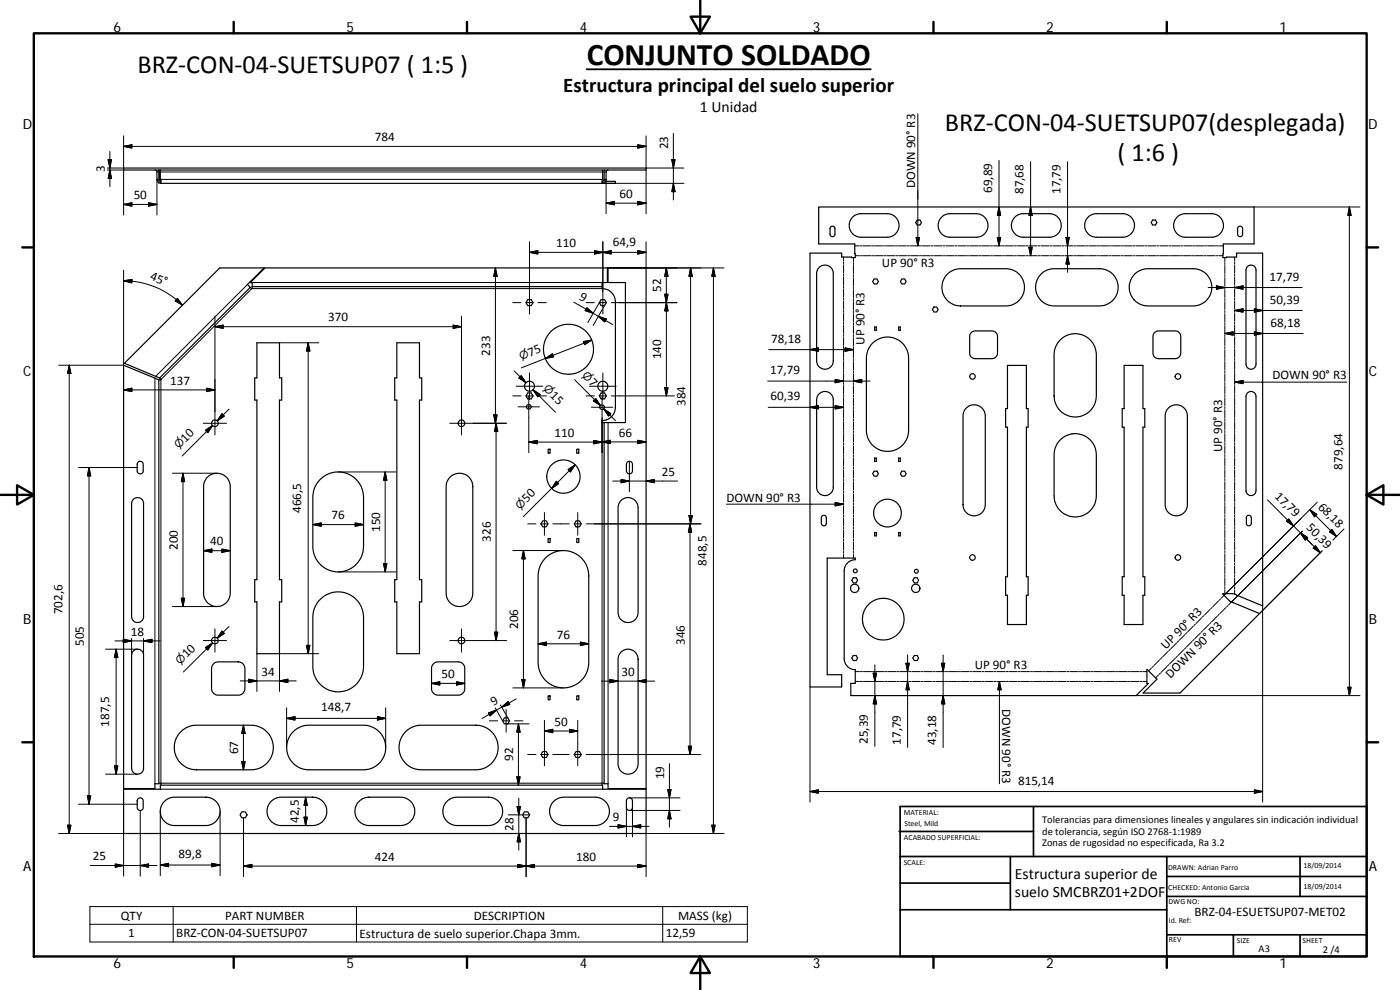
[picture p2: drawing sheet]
<svg xmlns="http://www.w3.org/2000/svg" width="420mm" height="297mm" viewBox="0 0 420 297" stroke-linecap="round" stroke-linejoin="round" font-family="sans-serif">
<defs><g id="words">
<text font-size="9.4" x="176.1" y="19.4">CONJUNTO SOLDADO</text>
<g font-size="7.9">
<text x="41.3" y="21.9">BRZ‐CON‐04‐SUETSUP07 ( 1:5 )</text>
<text x="283.6" y="39.5">BRZ‐CON‐04‐SUETSUP07(desplegada)</text>
<text x="335.4" y="48.4">( 1:6 )</text>
</g>
<text font-size="6.3" x="169" y="27.6">Estructura principal del suelo superior</text>
<g font-size="4.7">
<text x="210" y="33.5">1 Unidad</text>
<text x="304.6" y="263.9">Estructura superior de</text>
<text x="304.6" y="269.3">suelo SMCBRZ01+2DOF</text>
</g>
<g font-size="4.2">
<text x="34" y="9.6">6</text>
<text x="104" y="9.6">5</text>
<text x="174" y="9.6">4</text>
<text x="244" y="9.6">3</text>
<text x="314" y="9.6">2</text>
<text x="384" y="9.6">1</text>
<text x="6.8" y="38.7">D</text>
<text x="410.6" y="38.7">D</text>
<text x="7" y="112.9">C</text>
<text x="410.8" y="112.9">C</text>
<text x="7" y="187.1">B</text>
<text x="410.8" y="187.1">B</text>
<text x="7" y="261.3">A</text>
<text x="410.8" y="261.3">A</text>
<text x="34" y="290.4">6</text>
<text x="104" y="290.4">5</text>
<text x="174" y="290.4">4</text>
<text x="244" y="290.4">3</text>
<text x="314" y="290.4">2</text>
<text x="384" y="290.4">1</text>
</g>
<g font-size="3.9">
<text x="112.5" y="42.4">784</text>
<text x="200.5" y="44.8" transform="rotate(-90 200.5 44.8)">23</text>
<text x="31.4" y="51.7" transform="rotate(-90 31.4 51.7)">3</text>
<text x="40.1" y="59.8">50</text>
<text x="185.9" y="59.4">60</text>
<text x="274.6" y="56.5" transform="rotate(-90 274.6 56.5)">DOWN 90° R3</text>
<text x="297.7" y="57.9" transform="rotate(-90 297.7 57.9)">69,89</text>
<text x="307.2" y="58.2" transform="rotate(-90 307.2 58.2)">87,68</text>
<text x="318.3" y="58.2" transform="rotate(-90 318.3 58.2)">17,79</text>
<text x="167" y="74.2">110</text>
<text x="183.9" y="73.7">64,9</text>
<text x="44.8" y="83.7" transform="rotate(22 44.8 83.7)">45°</text>
<text x="264.7" y="80.1">UP 90° R3</text>
<text x="173.6" y="89.7" transform="rotate(30 173.6 89.7)">9</text>
<text x="198.4" y="87.6" transform="rotate(-90 198.4 87.6)">52</text>
<text x="381" y="84.2">17,79</text>
<text x="381.1" y="91.1">50,39</text>
<text x="98.5" y="96.5">370</text>
<text x="381.3" y="98">68,18</text>
<text x="147.1" y="106.7" transform="rotate(-90 147.1 106.7)">233</text>
<text x="159" y="107.1" transform="rotate(-21 159 107.1)">75</text>
<text x="198.4" y="107.8" transform="rotate(-90 198.4 107.8)">140</text>
<text x="231.4" y="102.8">78,18</text>
<text x="259.5" y="103.4" transform="rotate(-90 259.5 103.4)">UP 90° R3</text>
<text x="231.1" y="112.3">17,79</text>
<text x="381.9" y="113.9">DOWN 90° R3</text>
<text x="51.1" y="115.4">137</text>
<text x="164.9" y="118.8" transform="rotate(45 164.9 118.8)">15</text>
<text x="176.5" y="114.9" transform="rotate(45 176.5 114.9)">7</text>
<text x="205.7" y="121.8" transform="rotate(-90 205.7 121.8)">384</text>
<text x="231.3" y="120.1">60,39</text>
<text x="166.4" y="131.1">110</text>
<text x="185.7" y="131">66</text>
<text x="55.7" y="132.8" transform="rotate(-45 55.7 132.8)">10</text>
<text x="366.8" y="135.6" transform="rotate(-90 366.8 135.6)">UP 90° R3</text>
<text x="198.6" y="142.8">25</text>
<text x="402.9" y="140.9" transform="rotate(-90 402.9 140.9)">879,64</text>
<text x="382.4" y="149" transform="rotate(45 382.4 149)">17,79</text>
<text x="90.4" y="154" transform="rotate(-90 90.4 154)">466,5</text>
<text x="99.5" y="155.8">76</text>
<text x="158.1" y="151" transform="rotate(-45 158.1 151)">50</text>
<text x="218" y="150.5">DOWN 90° R3</text>
<text x="395.4" y="152.3" transform="rotate(45 395.4 152.3)">68,18</text>
<text x="114.1" y="159.6" transform="rotate(-90 114.1 159.6)">150</text>
<text x="391.9" y="158.6" transform="rotate(45 391.9 158.6)">50,39</text>
<text x="53.4" y="165" transform="rotate(-90 53.4 165)">200</text>
<text x="63.1" y="163.6">40</text>
<text x="147.3" y="162.6" transform="rotate(-90 147.3 162.6)">326</text>
<text x="212" y="169.7" transform="rotate(-90 212 169.7)">848,5</text>
<text x="18.7" y="184.3" transform="rotate(-90 18.7 184.3)">702,6</text>
<text x="39.3" y="190.7">18</text>
<text x="155.5" y="188.8" transform="rotate(-90 155.5 188.8)">206</text>
<text x="167.1" y="191.6">76</text>
<text x="25.2" y="193.8" transform="rotate(-90 25.2 193.8)">505</text>
<text x="56.1" y="197.6" transform="rotate(-45 56.1 197.6)">10</text>
<text x="205.5" y="193.5" transform="rotate(-90 205.5 193.5)">346</text>
<text x="349.9" y="195" transform="rotate(-45 349.9 195)">UP 90° R3</text>
<text x="78.5" y="202.7">34</text>
<text x="132.5" y="203.5">50</text>
<text x="186.5" y="202.8">30</text>
<text x="292.5" y="200.7">UP 90° R3</text>
<text x="351.3" y="203.6" transform="rotate(-45 351.3 203.6)">DOWN 90° R3</text>
<text x="96.4" y="213.4">148,7</text>
<text x="148.2" y="211.8" transform="rotate(-30 148.2 211.8)">9</text>
<text x="300.7" y="212.9" transform="rotate(90 300.7 212.9)">DOWN 90° R3</text>
<text x="32.8" y="218" transform="rotate(-90 32.8 218)">187,5</text>
<text x="166.4" y="217.7">50</text>
<text x="71.5" y="226.3" transform="rotate(-90 71.5 226.3)">67</text>
<text x="260.4" y="223.2" transform="rotate(-90 260.4 223.2)">25,39</text>
<text x="270.3" y="223.5" transform="rotate(-90 270.3 223.5)">17,79</text>
<text x="280.9" y="223.5" transform="rotate(-90 280.9 223.5)">43,18</text>
<text x="154" y="228.4" transform="rotate(-90 154 228.4)">92</text>
<text x="199.4" y="233.9" transform="rotate(-90 199.4 233.9)">19</text>
<text x="305.5" y="235.4">815,14</text>
<text x="89.7" y="246.9" transform="rotate(-90 89.7 246.9)">42,5</text>
<text x="154.1" y="249.3" transform="rotate(-90 154.1 249.3)">28</text>
<text x="183.9" y="246.4">9</text>
<text x="53.6" y="257.5">89,8</text>
<text x="27.9" y="258.1">25</text>
<text x="112.5" y="258.3">424</text>
<text x="172.9" y="258.3">180</text>
<text x="36.2" y="275.9">QTY</text>
<text x="67.6" y="275.9">PART NUMBER</text>
<text x="142.2" y="275.9">DESCRIPTION</text>
<text x="358.5" y="274.9">BRZ‐04‐ESUETSUP07‐MET02</text>
<text x="38.5" y="281.2">1</text>
<text x="52.9" y="281.2">BRZ‐CON‐04‐SUETSUP07</text>
<text x="107.9" y="281.3">Estructura de suelo superior.Chapa 3mm.</text>
<text x="199.8" y="281.2">12,59</text>
<text x="203.5" y="276">MASS (kg)</text>
</g>
<g font-size="3.3">
<text x="156.4" y="108.1" transform="rotate(-22 156.4 108.1)">⌀</text>
<text x="174.5" y="112.9" transform="rotate(45 174.5 112.9)">⌀</text>
<text x="162.9" y="116.8" transform="rotate(45 162.9 116.8)">⌀</text>
<text x="53.7" y="134.8" transform="rotate(-45 53.7 134.8)">⌀</text>
<text x="156.1" y="153" transform="rotate(-45 156.1 153)">⌀</text>
<text x="54.1" y="199.6" transform="rotate(-45 54.1 199.6)">⌀</text>
</g>
<g font-size="3.1">
<text x="312.8" y="246.8">Tolerancias para dimensiones lineales y angulares sin indicación individual</text>
<text x="312.8" y="250.4">de tolerancia, según ISO 2768‐1:1989</text>
<text x="312.8" y="254">Zonas de rugosidad no especificada, Ra 3.2</text>
<text x="377.7" y="285.6">A3</text>
<text x="397" y="285.9">2 /4</text>
</g>
<g font-size="2.4">
<text x="271.2" y="244.4">MATERIAL:</text>
<text x="271.3" y="251.9">ACABADO SUPERFICIAL:</text>
<text x="271.4" y="247.9">Steel, Mild</text>
<text x="271.2" y="259.7">SCALE:</text>
<text x="350.6" y="260.9">DRAWN: Adrian Parro</text>
<text x="391.2" y="260.6">18/09/2014</text>
<text x="350.6" y="267">CHECKED: Antonio Garcia</text>
<text x="391.2" y="266.6">18/09/2014</text>
<text x="350.7" y="271.4">DWG NO:</text>
<text x="350.8" y="276.8">Id. Ref:</text>
<text x="350.8" y="282.8">REV</text>
<text x="371.2" y="282.9">SIZE</text>
<text x="390.9" y="282.9">SHEET</text>
</g>
</g></defs>
<g fill="none" stroke="#000" stroke-width=".36">
<path d="M37.1 50.4h156.8v.6h-156.8zM46.5 51l.6 .4v2.4M47.1 53.8h.6M47.1 53.8a1.15 1.15 0 0 0 1.2 1.2M47.5 51l.2 2.8M47.8 51l.1 3 .4 .4-.4-.1-.2-.5M48.1 51l.2 4M48.3 55h132.4M180.9 51l-.2 4M181.3 53.8h.6M181.3 53.8l-.3 .5-.3 .1M181.5 51l-.2 2.8"/>
<path d="M181.7 54.4h3v.6h-4M181.9 53.8a1.19 1.19 0 0 1-1.2 1.2M182.5 51l-.4 .1-.2 .5v2.2M245.7 62.1h130.7v11.1h-9.3l-.1 4.1 4.1-.2v-1.2h7.8v105.9l-8.4-3.6h-3.5l2.3 2.3 8.7 3.6-23.9 23.8h-11l4.1-4.1-2.9-2.9-.1 4.1h.4l-3.6 3.7h-85.7v-3.7h1.4v-4.1a3.3 3.3 0 0 1-3.3-3.3v-26.3a3.4 3.4 0 0 1 3.3-3.4v-.5h-8.4v35h4.3v3.7h-9.5v-130.2h9.5v1.2l4.1 .2-.2-4.1h-10.8zM249.3 68.1a.75 .75 0 0 1 .8-.2 .75 .75 0 0 1 .5 .7v1.7a.74 .74 0 0 1-.8 .7 .74 .74 0 0 1-.7-.7v-1.7zM255.9 65.2l.7-.6 1.3-.5h8.4a3.5 3.5 0 0 1 3.5 3.5 3.5 3.5 0 0 1-3.5 3.6h-7.9a3.5 3.5 0 0 1-3.3-2.2 3.5 3.5 0 0 1 .8-3.8zM275.3 66h.8l.5 .8-.5 .7h-.8l-.5-.7zM282.6 65.2l.7-.6 1.3-.5h8.4a3.5 3.5 0 0 1 3.5 3.5 3.5 3.5 0 0 1-3.5 3.6h-7.9a3.5 3.5 0 0 1-3.3-2.2 3.5 3.5 0 0 1 .8-3.8zM304.6 65.2l.7-.6 1.3-.5h8.3a3.5 3.5 0 0 1 3.6 3.5 3.5 3.5 0 0 1-3.6 3.6h-7.8a3.5 3.5 0 0 1-3.3-2.2 3.5 3.5 0 0 1 .8-3.8zM326.6 65.2l.7-.6 1.3-.5h8.4a3.5 3.5 0 0 1 3.5 3.5 3.5 3.5 0 0 1-3.5 3.6h-8a3.5 3.5 0 0 1-3.2-2.2 3.5 3.5 0 0 1 .8-3.8zM345.9 66h.9l.4 .8-.4 .7h-.9l-.4-.7zM353.3 65.2l.7-.6 1.3-.5h8.4a3.5 3.5 0 0 1 3.5 3.5 3.5 3.5 0 0 1-3.5 3.6h-7.9a3.5 3.5 0 0 1-3.3-2.2 3.5 3.5 0 0 1 .8-3.8z"/>
<path d="M371.7 68.1a.74 .74 0 0 1 .8-.2 .74 .74 0 0 1 .4 .7v1.7a.75 .75 0 0 1-.7 .7 .75 .75 0 0 1-.8-.7v-1.9zM374.4 80a1.49 1.49 0 0 1 1.6-.4 1.49 1.49 0 0 1 .9 1.4v28.3a1.5 1.5 0 0 1-1.5 1.5 1.5 1.5 0 0 1-1.5-1.5v-28.3zM65.9 80.4h13.3l-4.9 5 .8 .8-27.2 27.2-10.6-4.4zM75.7 86v.6l-.6-.4M75.7 86h105M158.4 89.9h1l.6 .9-.6 .9h-1l-.5-.9zM180.4 89.9h1l.6 .9-.6 .9h-1l-.5-.9zM180.7 86v.6a4 4 0 0 1 4 4v31.6a4 4 0 0 1-4 4v.6h.6M180.7 86v-1.2h1.6v-4.4h-102.8l-4.4 4.4h.6v1.2M182.5 80.4h11.4v156.2h-11.4v-1.4h-1.2v-108.4h6.4v-42h-5.2zM245.8 80.3a2.48 2.48 0 0 1 2.7-.6 2.48 2.48 0 0 1 1.6 2.3v26.3a2.5 2.5 0 0 1-2.5 2.5 2.5 2.5 0 0 1-2.5-2.5v-26.3l.2-1.1zM262.3 83.7h.9l.4 .8-.4 .7h-.9l-.4-.7z"/>
<path d="M262.5 98.1h.5v1h-.5zM269.7 98.1h.5v1h-.5zM270.6 83.7h.9l.5 .8-.5 .7h-.9l-.4-.7zM280.3 92.1h.8l.4 .8-.4 .7h-.8l-.5-.7zM284.2 82.3a5.7 5.7 0 0 1 4.1-1.7h13.6a5.6 5.6 0 0 1 5.6 5.6 5.6 5.6 0 0 1-5.6 5.6h-13.6a5.6 5.6 0 0 1-5.2-3.4 5.6 5.6 0 0 1 1.1-6.1zM291.4 99.9l1-.6h5.3a1.68 1.68 0 0 1 1.7 1.7v4.9a1.69 1.69 0 0 1-1.7 1.7h-5a1.68 1.68 0 0 1-1.7-1.7v-4.9zM312.3 82.3a5.5 5.5 0 0 1 4.1-1.7h13.6a5.6 5.6 0 0 1 5.6 5.6 5.6 5.6 0 0 1-5.6 5.6h-13.6a5.6 5.6 0 0 1-5.2-3.4 5.6 5.6 0 0 1 1.1-6.1zM340.4 82.3a5.7 5.7 0 0 1 4.1-1.7h13.6a5.6 5.6 0 0 1 5.6 5.6 5.6 5.6 0 0 1-5.6 5.6h-13.6a5.6 5.6 0 0 1-5.2-3.4 5.6 5.6 0 0 1 1.1-6.1zM346.4 99.9l1-.6h5.3a1.68 1.68 0 0 1 1.7 1.7v4.9a1.69 1.69 0 0 1-1.7 1.7h-5a1.65 1.65 0 0 1-1.7-1.7v-4.9zM37.1 109.6l10.6 4.4v121.2h-1.2v1.4h-9.4zM47.9 113.4l.5 .4-.7 .2M77.1 102.8h6.8v10.6h.6v6.6h-.6v53.9h.6v6.7h-.6v15.5h-6.8v-15.5h-.7v-6.7h.7v-53.9h-.7v-6.6h.7z"/>
<path d="M119.1 102.8h6.8v10.6h.7v6.6h-.7v53.9h.7v6.7h-.7v15.5h-6.8v-15.5h-.6v-6.7h.6v-53.9h-.6v-6.6h.6zM158.4 117.9h1l.6 .9-.6 .9h-1l-.5-.9zM180.4 117.9h1l.6 .9-.6 .9h-1l-.5-.9zM245.8 118.3a2.48 2.48 0 0 1 2.7-.7 2.48 2.48 0 0 1 1.6 2.4v26.2a2.5 2.5 0 0 1-2.5 2.5 2.5 2.5 0 0 1-2.5-2.5v-26.2l.2-1.1zM261.8 103.1a6.4 6.4 0 0 1 6.9-1.5 6.4 6.4 0 0 1 4 5.8v21.7a6.3 6.3 0 0 1-6.3 6.3 6.3 6.3 0 0 1-6.4-6.3v-21.7a6.4 6.4 0 0 1 1.8-4.3zM302.4 109.6h5.6v13h.6v5.6h-.6v44.9h.6v5.5h-.6v8.8h-5.6v-8.8h-.6v-5.5h.6v-44.9h-.6v-5.6h.6zM318.1 102.1a6.3 6.3 0 0 1 6.9-1.5 6.3 6.3 0 0 1 4 5.8v12.4a6.3 6.3 0 0 1-6.3 6.3 6.3 6.3 0 0 1-6.4-6.3v-12.4a6.3 6.3 0 0 1 1.8-4.3zM337.4 109.6h5.6v13h.6v5.6h-.6v44.9h.6v5.5h-.6v8.8h-5.6v-8.8h-.6v-5.5h.6v-44.9h-.6v-5.6h.6zM374.4 117.9a1.52 1.52 0 0 1 1.6-.3 1.52 1.52 0 0 1 .9 1.3v28.3a1.5 1.5 0 0 1-1.5 1.5 1.5 1.5 0 0 1-1.5-1.5v-28.3zM41.4 138.7a.89 .89 0 0 1 1-.2 .89 .89 0 0 1 .6 .8v2a.9 .9 0 0 1-.9 .9 .9 .9 0 0 1-.9-.9v-2zM164.5 134.8h.6v1.2h-.6zM173.1 134.8h.6v1.2h-.6z"/>
<path d="M188.2 138.7a.91 .91 0 0 1 1-.2 .91 .91 0 0 1 .6 .8v2a.91 .91 0 0 1-.9 .9 .91 .91 0 0 1-.9-.9v-2zM262.5 137.4h.5v1.1h-.5zM269.7 137.4h.5v1.1h-.5zM290 122.4a3.3 3.3 0 0 1 3.6-.7 3.3 3.3 0 0 1 2.1 3.1v26.6a3.3 3.3 0 0 1-3.3 3.4 3.3 3.3 0 0 1-3.4-3.4v-26.6l.3-1.3zM318.1 132.1a6.3 6.3 0 0 1 6.9-1.5 6.3 6.3 0 0 1 4 5.8v12.4a6.3 6.3 0 0 1-6.3 6.3 6.3 6.3 0 0 1-6.4-6.3v-12.4a6.4 6.4 0 0 1 1.8-4.3zM350.4 122.7a3.3 3.3 0 0 1 3.7-1.1 3.3 3.3 0 0 1 2.3 3.2v26.6a3.3 3.3 0 0 1-3.4 3.4 3.3 3.3 0 0 1-3.3-3.4v-26.6l.2-1.3zM39.9 149.9a1.8 1.8 0 0 1 2-.5 1.8 1.8 0 0 1 1.2 1.7v33.9a1.8 1.8 0 0 1-1.8 1.8 1.8 1.8 0 0 1-1.8-1.8v-33.9zM62.1 143.3a4 4 0 0 1 4.4-1 4 4 0 0 1 2.6 3.7v32a4 4 0 0 1-4 4 4 4 0 0 1-4-4v-32l.3-1.4zM96.1 143.8a7.6 7.6 0 0 1 8.3-1.6 7.6 7.6 0 0 1 4.7 7v14.8a7.6 7.6 0 0 1-7.6 7.6 7.6 7.6 0 0 1-7.6-7.6v-14.8a7.6 7.6 0 0 1 2.2-5.4zM134.9 143.3a4 4 0 0 1 4.4-1 4 4 0 0 1 2.6 3.7v32a4 4 0 0 1-4 4 4 4 0 0 1-4-4v-32l.2-1.4zM162.9 156.3h1l.5 .9-.5 .9h-1l-.6-.9zM172.9 156.3h1l.5 .9-.5 .9h-1l-.6-.9z"/>
<path d="M186.2 150.4a3 3 0 0 1 3.3-.9 3 3 0 0 1 2 2.8v31.5a3 3 0 0 1-3 3 3 3 0 0 1-3-3v-31.5l.2-1.2zM246.7 154.8a.73 .73 0 0 1 .8-.1 .73 .73 0 0 1 .5 .7v1.6a.75 .75 0 0 1-.8 .8 .75 .75 0 0 1-.7-.8v-1.8zM262.3 141.4h.9l.4 .7-.4 .8h-.9l-.4-.8zM262.5 159.8h.5v1h-.5zM269.7 159.8h.5v1h-.5zM270.6 141.4h.9l.5 .7-.5 .8h-.9l-.4-.8zM374.2 154.8a.76 .76 0 0 1 .9-.1 .76 .76 0 0 1 .4 .7v1.6a.75 .75 0 0 1-.7 .8 .75 .75 0 0 1-.8-.8zM96.1 179.8a7.6 7.6 0 0 1 8.3-1.6 7.6 7.6 0 0 1 4.7 7v14.8a7.6 7.6 0 0 1-7.6 7.6 7.6 7.6 0 0 1-7.6-7.6v-14.8a7.5 7.5 0 0 1 2.2-5.4zM163.7 167.4a7.6 7.6 0 0 1 8.3-1.6 7.6 7.6 0 0 1 4.7 7v26a7.6 7.6 0 0 1-7.6 7.6 7.6 7.6 0 0 1-7.6-7.6v-26a7.8 7.8 0 0 1 2.2-5.4zM164.5 161.6h.6v1.2h-.6zM173.1 161.6h.6v1.2h-.6zM256.1 173.4h.8l.5 .7-.5 .8h-.8l-.5-.8z"/>
<path d="M274.4 173.4h.9l.4 .7-.4 .8h-.9l-.5-.8zM39.9 195.4a1.8 1.8 0 0 1 2-.5 1.8 1.8 0 0 1 1.2 1.7v33.9a1.8 1.8 0 0 1-1.8 1.8 1.8 1.8 0 0 1-1.8-1.8v-33.9zM64.2 199.1l1.3-.5h6a2 2 0 0 1 2 2v6a2 2 0 0 1-2 2h-6a1.97 1.97 0 0 1-2-2v-6l.1-.7zM130.2 199.1l1.3-.5h6a1.97 1.97 0 0 1 2 2v6a1.96 1.96 0 0 1-2 2h-6a1.97 1.97 0 0 1-2-2v-6.4zM186.4 195.6a3 3 0 0 1 3.3-.6 3 3 0 0 1 1.8 2.8v31.5a3 3 0 0 1-3 3 3 3 0 0 1-3-3v-31.5l.2-1.2zM256.1 196.7h.8l.5 .7-.5 .8h-.8l-.5-.8zM274.4 196.7h.9l.4 .7-.4 .8h-.9l-.5-.8zM54.4 219.5a6.7 6.7 0 0 1 4.6-1.9h16.3a6.7 6.7 0 0 1 6.7 6.7 6.7 6.7 0 0 1-6.7 6.7h-16.3a6.7 6.7 0 0 1-6.2-4.2 6.7 6.7 0 0 1 1.6-7.3zM87.7 219.9a6.7 6.7 0 0 1 5-2.3h16.4a6.7 6.7 0 0 1 6.7 6.7 6.7 6.7 0 0 1-6.7 6.7h-16.4a6.7 6.7 0 0 1-6.1-3.9 6.7 6.7 0 0 1 1.1-7.2zM121.8 219.5a6.7 6.7 0 0 1 4.7-1.9h16.3a6.7 6.7 0 0 1 6.7 6.7 6.7 6.7 0 0 1-6.7 6.7h-16.3a6.7 6.7 0 0 1-6.3-4.2 6.7 6.7 0 0 1 1.6-7.3zM151.4 215.4h1l.5 .9-.5 .9h-1l-.5-.9zM164.5 208.8h.6v1.2h-.6z"/>
<path d="M173.1 208.8h.6v1.2h-.6zM37.1 236.8h11v-1.2h132.8v1.2h13v13.3h-156.8zM41.4 239.7a.89 .89 0 0 1 1-.3 .89 .89 0 0 1 .6 .9v2a.9 .9 0 0 1-.9 .9 .9 .9 0 0 1-.9-.9v-2zM47.7 235a.43 .43 0 0 1 .5 0 .43 .43 0 0 1 .1 .5v.1M162.9 225.5h1l.5 .9-.5 .9h-1l-.6-.9zM172.9 225.5h1l.5 .9-.5 .9h-1l-.6-.9zM181.3 235a.43 .43 0 0 0-.6 0 .43 .43 0 0 0 0 .6M188.2 239.7a.91 .91 0 0 1 1-.3 .91 .91 0 0 1 .6 .9v2a.91 .91 0 0 1-.9 .9 .91 .91 0 0 1-.9-.9v-2zM49.3 240.5l1.1-.9 1.4-.4h10a4.3 4.3 0 0 1 4.3 4.2 4.3 4.3 0 0 1-4.3 4.3h-9.5a4.2 4.2 0 0 1-3.9-2.6 4.2 4.2 0 0 1 .9-4.6zM72.6 243.6h1l.5 .9-.5 .9h-1l-.6-.9zM81.3 240.5l1.2-.9 1.4-.4h9.9a4.3 4.3 0 0 1 4.3 4.2 4.3 4.3 0 0 1-4.3 4.3h-9.4a4.2 4.2 0 0 1-3.9-2.6 4.2 4.2 0 0 1 .8-4.6zM107.7 240.5l1.1-.9 1.5-.4h9.9a4.3 4.3 0 0 1 4.3 4.2 4.3 4.3 0 0 1-4.3 4.3h-9.4a4.2 4.2 0 0 1-3.9-2.6 4.2 4.2 0 0 1 .8-4.6z"/>
<path d="M134.4 240.2l1.3-.8 .9-.2h10a4.3 4.3 0 0 1 4.2 4.2 4.3 4.3 0 0 1-4.2 4.3h-9.5a4.3 4.3 0 0 1-4-2.8 4.3 4.3 0 0 1 1.3-4.7zM157.4 243.6h1l.6 .9-.6 .9h-1l-.5-.9zM166.1 240.5l1.2-.9 1.4-.4h10a4.3 4.3 0 0 1 4.2 4.2 4.3 4.3 0 0 1-4.2 4.3h-9.5a4.3 4.3 0 0 1-3.9-2.6 4.3 4.3 0 0 1 .8-4.6z"/>
<circle cx="158.9" cy="115.9" r="1.5"/>
<circle cx="170.6" cy="104.8" r="7.5"/>
<circle cx="180.9" cy="115.9" r="1.5"/>
<circle cx="291.8" cy="113" r=".83"/>
<circle cx="353.5" cy="113" r=".83"/>
<circle cx="64.5" cy="127" r="1"/>
<circle cx="138.5" cy="127" r=".99"/>
<circle cx="158.7" cy="122.1" r=".7"/>
<circle cx="180.7" cy="122.2" r=".7"/>
<circle cx="169.1" cy="143" r="5"/>
<circle cx="266.3" cy="153.9" r="4.2"/>
<circle cx="256.5" cy="176.5" r="1.26"/>
<circle cx="256.7" cy="171.3" r=".58"/>
<circle cx="274.8" cy="176.5" r="1.26"/>
<circle cx="275" cy="171.4" r=".58"/>
<circle cx="291.8" cy="167.3" r=".83"/>
<circle cx="353.5" cy="167.3" r=".83"/>
<circle cx="64.5" cy="192.2" r="1"/>
<circle cx="138.5" cy="192.2" r=".99"/>
<circle cx="265.1" cy="185.8" r="6.3"/>
</g>
<g fill="none" stroke="#000" stroke-width=".3">
<path d="M275.5 34.1v39.7M32.2 51h4.9v13.5M32.5 47.9h1l-.5 2.5zM33 51l.5 2.5h-1zM33 45.4v10.6M37.1 40.7v9.7h-4.9M37.1 43.9l2.5-.5v1zM37.1 43.9h156.8M47.1 51.6h133.8M47.1 53.8v10.7M47.9 53.8v.5M48.1 53.8h-.4v1.1"/>
<path d="M48.3 53.8h132.4M180.7 55h24.6M181.3 51.6h.6M181.3 53.8v1.1M181.9 53.8v10.3M191.4 43.4l2.5 .5-2.5 .5zM193.9 40.7v9.7h11.4M193.9 51v13.1M201.6 47.9h1l-.5 2.5zM202.1 40v20M202.1 55l.5 2.5h-1zM299.8 48.1v25.7"/>
<path d="M309.3 48.5v28.2M320.4 48.5v33.2M37.1 61.3l2.5-.5v1zM37.1 61.3h10M44.6 60.8l2.5 .5-2.5 .5zM158.9 75.7l2.5-.5v1zM158.9 75.7h35M158.9 72.5v21.7M178.4 75.2l2.5 .5-2.5 .5zM180.9 75.7l2.5-.5v1zM180.9 72.5v21.7M181.9 61l2.5-.5v1z"/>
<path d="M181.9 61h12M191.4 60.5l2.5 .5-2.5 .5zM191.4 75.2l2.5 .5-2.5 .5zM193.9 72.5v7.9M253.2 77.1v1.2M253.2 78.6v.6M253.2 79.5v2.5M256.1 77.3v1.2M256.1 78.8v.6M256.1 79.7v2.4M256.5 73.8h1.2M256.7 76.7h1.2"/>
<path d="M258 73.8h.6M258.2 76.7h.6M258.9 73.8h2.4M259 76.7h2.4M261.6 73.8h.6M261.7 76.7h.6M262.5 73.8h2.4M262.6 76.7h2.4M265.2 73.8h.6M265.3 76.7h.6M266.1 73.8h2.3M266.2 76.7h2.4"/>
<path d="M268.7 73.8h.6M268.8 76.7h.6M269.6 73.8h2.4M269.7 76.7h2.4M272.3 73.8h.6M272.4 76.7h.6M273.2 73.8h2.4M273.3 76.7h2.4M274.9 71.2h1.1l-.5 2.6zM275.9 73.8h.5M276 76.7h.6M276.7 73.8h2.4"/>
<path d="M276.8 76.7h2.4M279.5 73.8h.5M279.5 76.7h.6M280.3 73.8h2.4M280.4 76.7h2.4M283 73.8h.6M283.1 76.7h.6M283.9 73.8h2.4M284 76.7h2.3M286.6 73.8h.6M286.6 76.7h.6M287.5 73.8h2.3"/>
<path d="M287.5 76.7h2.4M290.1 73.8h.6M290.2 76.7h.6M291 73.8h2.4M291.1 76.7h2.4M293.7 73.8h.6M293.7 76.7h.7M294.6 73.8h2.4M294.6 76.7h2.4M297.3 73.8h.6M297.3 76.7h.6M298.2 73.8h2.4"/>
<path d="M298.2 76.7h2.4M299.3 71.2h1l-.5 2.6zM299.8 62.1l.5 2.5h-1zM300.8 73.8h.6M300.9 76.7h.6M301.7 73.8h2.4M301.8 76.7h2.3M304.4 73.8h.6M304.4 76.7h.6M305.3 73.8h2.4M305.3 76.7h2.4M308 73.8h.6"/>
<path d="M308 76.7h.6M308.8 74.2h1l-.5 2.5zM308.9 73.8h2.3M308.9 76.7h2.3M309.3 62.1l.5 2.5h-1zM311.6 73.8h.5M311.6 76.7h.5M312.5 73.8h2.3M312.5 76.7h2.3M315.1 73.8h.6M315.1 76.7h.6M316 76.7h2.4"/>
<path d="M316 73.8h2.4M318.7 76.7h.6M318.7 73.8h.6M319.6 76.7h2.3M319.6 73.8h2.4M319.9 71.2h1l-.5 2.6zM320.4 76.7l.5 2.5h-1zM322.2 76.7h.6M322.3 73.8h.6M323.1 76.7h2.4M323.2 73.8h2.3M325.8 76.7h.6"/>
<path d="M325.8 73.8h.6M326.7 76.7h2.3M326.7 73.8h2.4M329.4 76.7h.5M329.4 73.8h.6M330.3 76.7h2.3M330.3 73.8h2.4M332.9 76.7h.6M333 73.8h.6M333.8 76.7h2.4M333.9 73.8h2.3M336.5 76.7h.5"/>
<path d="M336.5 73.8h.6M337.4 76.7h2.3M337.4 73.8h2.4M340 76.7h.6M340.1 73.8h.6M340.9 76.7h2.4M341 73.8h2.4M343.6 76.7h.6M343.7 73.8h.6M344.5 76.7h2.4M344.6 73.8h2.3M347.1 76.7h.7"/>
<path d="M347.2 73.8h.6M348 76.7h2.4M348.1 73.8h2.4M350.7 76.7h.6M350.8 73.8h.6M351.6 76.7h2.4M351.7 73.8h2.4M354.3 76.7h.6M354.4 73.8h.6M355.1 76.7h2.4M355.3 73.8h2.4M357.8 76.7h.6"/>
<path d="M357.9 73.8h.7M358.7 76.7h2.4M358.8 73.8h2.4M361.4 76.7h.6M361.5 73.8h.6M362.3 76.7h2.3M362.4 73.8h2.4M364.9 76.7h.6M365.1 73.8h.6M365.8 76.7h1.2M366 73.8h1.1M367.6 77.3v1.2"/>
<path d="M367.6 78.8v.6M367.6 79.7v2.4M370.5 77.1v1.2M370.5 78.6v.6M370.5 79.5v2.5M376.4 62.1h31.7M405 62.1l.5 2.5h-1zM405 62.1v146.6M37.1 81.1v28.5h-19.5M37.1 84.2a25 25 0 0 1 17.7 7.4M37.1 84.2l2.5-.3-.1 1zM53.2 89.5l1.6 2.1-2.2-1.3z"/>
<path d="M64.5 98l2.5-.5v1zM64.5 98h74M64.5 94.8v35.7M74.3 85.4l-27.6 27.5M75.5 86.6l-27.1 27.2M75.7 86.6h105M75.7 84.8h105M136 97.5l2.5 .5-2.5 .5zM138.5 94.8v35.7M148.7 80.4v46.6M148.7 80.4l.5 2.5h-1zM153.9 90.8h2.5"/>
<path d="M157.9 90.8h2.1M161.4 90.8h2.5M172.2 90.7l11.7 6.7M175.9 90.8h2.5M176.1 92.3l1.9 1.7-2.4-.8zM179.6 94.9l2.4 .8-.5 .9zM179.8 90.9l-3.4 5.9M179.9 90.8h2.1M180.8 92.8l-2.8 4.9M181.4 91.7l-.4 .7M182.3 80.4h35M183.5 90.8h19.7"/>
<path d="M199.5 88.3h1l-.5 2.5zM200 80.4v10.4M200 80.4l.5 2.5h-1zM200 90.8v28M200 90.8l.5 2.5h-1zM207.3 80.4v76.8M207.3 80.4l.5 2.5h-1zM214.1 80.4v169.7M214.1 80.4l.5 2.5h-1zM253.2 82.3v.5M253.2 83.2v2.4M253.2 85.9v.6"/>
<path d="M253.2 86.8v2.4M253.2 89.5v.6M253.2 90.4v2.4M253.2 93.1v.6M253.2 94v2.4M253.2 96.7v.6M253.2 97.6v2.4M256.1 82.4v.6M256.1 83.3v2.4M256.1 86v.6M256.1 86.9v2.4M256.1 89.6v.6"/>
<path d="M256.1 90.5v2.4M256.1 93.2v.6M256.1 94.1v2.4M256.1 96.8v.6M256.1 97.7v2.4M362.6 86.3h28.1M365.1 85.8l2.5 .5-2.5 .5zM367.6 82.4v.6M367.6 83.3v2.4M367.6 86v.6M367.6 86.9v2.4M367.6 89.6v.6"/>
<path d="M367.6 90.5v2.4M367.6 93.2v.6M367.6 94.1v2.4M367.6 96.8v.6M367.6 97.7v2.4h23.5M370.5 82.2v.6M370.5 83.2v2.4M370.5 85.9v.6M370.5 86.8v2.4M370.5 89.5v.6M370.5 90.4v2.4M370.5 93.1v.6"/>
<path d="M370.5 94v2.4M370.5 96.7v.6M370.5 97.6v2.4M370.5 93.2l2.6-.6v1.1zM370.5 86.3l2.6-.5v1zM370.5 93.2h20.4M376.5 92.6l2.4 .6-2.4 .5zM376.5 99.6l2.4 .5-2.4 .5zM20.8 109.6l.5 2.5h-1zM20.8 109.6v140.5M37.1 117l2.5-.5v1zM37.1 117h27.4"/>
<path d="M46.5 113.5v121.7M48.3 114v121h132.4v-108.2M62 116.5l2.5 .5-2.5 .5zM83.9 102.8h11.8M92.5 102.8v93.3M92.5 102.8l.5 2.5h-1zM153.9 118.8h2.5M154.3 111.3l3.5 3.5M154.9 115.9h8M156.4 112.7l1.4 2.1-2.1-1.4zM157.9 118.8h2.1M158.7 118.9v16.9"/>
<path d="M158.9 111.9v8M160 117l2.1 1.4-.7 .7zM161.4 118.8h2.5M161.7 118.7l-1.7-1.7 6.7 6.7M163.6 107.5l2.2-1.3 .3 .9zM172.4 113.9l7.8 7.8-1.8-1.8M175.1 102.5l2.5-.5-2.1 1.4zM175.9 118.8h2.5M176.9 115.9h8M177.6 102l-21.1 8.4M178.8 119.6l1.4 2.1-2.1-1.4zM179.9 118.8h2.1"/>
<path d="M180.7 119v16.8M180.9 111.9v8M183.5 118.8h18.9M199.5 116.3h1l-.5 2.5zM230.4 114.3h30.7M230.7 104.9h25.4v2.4M243.1 104.9l2.5-.5v1zM250.6 113.9l2.6 .4-2.6 .6zM253.2 100.3v.6M253.2 101.2v2.4M253.2 103.9v.6M253.2 104.8v2.4"/>
<path d="M253.2 107.5v.6M253.2 108.5v2.4M253.2 111.1v.7M253.2 112.1v2.4M253.2 114.8v.6M253.2 115.7v2.4M253.2 118.4v.6M253.2 119.3v2.4M253.6 104.4l2.5 .5-2.5 .5zM256.1 114.3l2.5-.4v1zM256.1 100.4v.6M256.1 101.3v2.4"/>
<path d="M256.1 104v.6M256.1 107.6v.6M256.1 108.5v2.4M256.1 111.3v.6M256.1 112.1v2.5M256.1 114.9v.6M256.1 115.7v2.5M256.1 118.5v.6M256.1 119.4v2.4M367.6 100.4v.6M367.6 101.3v2.4M367.6 104v.6"/>
<path d="M367.6 104.9v2.4M367.6 107.6v.6M367.6 108.5v2.4M367.6 111.2v.6M367.6 112.1v2.4M367.6 114.8v.6M367.6 115.7v2.4M367.6 118.4v.6M367.6 119.3v2.4M367.6 100.1l2.5-.5v1zM370.5 100.3v.6M370.5 101.2v2.4"/>
<path d="M370.5 103.9v.6M370.5 104.8v2.4M370.5 107.5v.6M370.5 108.4v2.5M370.5 111.1v.7M370.5 112v2.4M370.5 114.7v.7M370.5 115.7v2.3M370.5 118.4v.6M370.5 119.3v2.4M370.5 114.7l2.6-.5v.9zM370.5 114.7h33.7"/>
<path d="M61 127h7M61.6 129.1l2.2-1.4-1.4 2.1zM62 129.5l1.8-1.8-9.1 9.1M66.6 124.1l.7 .8-2.1 1.4zM68.7 122.7l-3.5 3.6M135 127h17.1M148.2 124.5h1l-.5 2.5zM148.9 127v65.2M148.9 127l.5 2.5h-1zM155.5 122.1h6.4M158.7 132.7l2.5-.6v1.1zM158.7 132.7h22"/>
<path d="M172.6 139.5l-15.5 15.5M177.5 122.2h6.4M178.2 132.1l2.5 .6-2.5 .5zM180.7 132.6l2.5-.5v1zM180.7 132.6h13.2M181.2 122.7l3.5 3.5M181.2 122.7l2.1 1.4-.7 .7zM182.5 126.8v108.4M188.9 138.4v9.1M191.4 132.1l2.5 .5-2.5 .5zM230.6 122.2h22.6M243.1 122.2l2.5-.5v1z"/>
<path d="M250.6 121.7l2.6 .5-2.6 .5zM253.2 122v.6M253.2 122.9v2.4M253.2 125.6v.6M253.2 126.5v2.4M253.2 129.2v.6M253.2 130.1v2.4M253.2 132.8v.6M253.2 133.7v2.4M253.2 136.4v.7M253.2 137.3v2.4M256.1 122.1v.6"/>
<path d="M256.1 123v2.4M256.1 125.7v.6M256.1 126.6v2.4M256.1 129.3v.6M256.1 130.2v2.4M256.1 132.9v.6M256.1 133.8v2.4M256.1 136.5v.6M256.1 137.4v2.4M367.6 122v.6M367.6 122.9v2.4M367.6 125.6v.6"/>
<path d="M367.6 126.5v2.4M367.6 129.2v.6M367.6 130.1v2.4M367.6 132.8v.6M367.6 133.7v2.4M367.6 136.4v.6M367.6 137.3v2.4M370.5 122v.6M370.5 122.9v2.4M370.5 125.6v.6M370.5 126.5v2.4M370.5 129.2v.6"/>
<path d="M370.5 130.1v2.4M370.5 132.8v.6M370.5 133.7v2.4M370.5 136.4v.6M370.5 137.3v2.4M23.5 140.3h17.7M26.7 140.3v101M26.7 140.3l.5 2.5h-1zM51.7 142h13.4M54.9 142v40M54.9 142l.5 2.5h-1zM93.9 157.4l2.5-.5v1z"/>
<path d="M93.9 157.4h15.2M101.5 141.6h17.3M106.6 156.9l2.5 .5-2.5 .5zM115.6 141.6v30M115.6 141.6l.5 2.5h-1zM158.4 157.2h2.5M162.3 157.2h2.1M163.4 153.8v6.8M165.9 157.2h4.9M167 144.4l.7 .7-2.1 1.4zM170.5 140.9l2.1-1.4-1.4 2.1zM172.3 157.2h2.1"/>
<path d="M173.4 153.8v6.8M183.9 144.3h19.4M186.4 143.9l2.5 .4-2.5 .5zM193.9 144.3l2.5-.4v.9zM206.8 154.7h1l-.5 2.5zM207.1 157.2v69.2M207.1 157.2l.5 2.5h-1zM210.4 157.2h-34.5M218 151.3h35.2M250.6 150.8l2.6 .5-2.6 .5zM253.2 140.1v.6M253.2 141v2.4"/>
<path d="M253.2 143.7v.6M253.2 144.6v2.4M253.2 147.3v.6M253.2 148.2v2.4M253.2 150.9v.6M253.2 151.8v2.4M253.2 154.5v.6M253.2 155.4v2.4M253.2 158.1v.6M253.2 159v2.4M256.1 140.1v.6M256.1 141v2.4"/>
<path d="M256.1 143.7v.6M256.1 144.6v2.4M256.1 147.3v.6M256.1 148.2v2.4M256.1 150.9v.6M256.1 151.8v2.4M256.1 154.5v.6M256.1 155.4v2.4M256.1 158.1v.6M256.1 159v2.4M367.6 140v.6M367.6 140.9v2.4"/>
<path d="M367.6 143.6v.6M367.6 144.5v2.4M367.6 147.2v.6M367.6 148.1v2.4M367.6 150.8v.6M367.6 151.7v2.4M367.6 154.4v.6M367.6 155.3v2.4M367.6 158v.6M367.6 158.9v2.4M370.5 140v.6M370.5 140.9v2.5"/>
<path d="M370.5 143.7v.6M370.5 144.5v2.5M370.5 147.3v.5M370.5 148.1v2.5M370.5 150.9v.6M370.5 151.8v2.4M370.5 154.5v.6M370.5 155.4v2.4M370.5 158.1v.6M370.5 159v2.4M380.4 150l11.7 11.7M386.8 155.7l1.4 2.1-2.1-1.4z"/>
<path d="M390.3 159.9l2.1 1.4-.7 .7zM390.8 159.4l-22.1 22.1M393.1 152.9l8 8.1M393.1 152.9l2.1 1.4-.7 .8zM395.3 150.7l-28.8 28.8M399.7 158.8l1.4 2.2-2.1-1.4zM403.4 158.7l-3.4 3.4M54.4 179.5h1l-.5 2.5zM61.1 165.2l2.5-.5v1zM61.1 165.2h8M66.6 164.7l2.5 .5-2.5 .5zM101.5 171.6h17.3"/>
<path d="M115.1 169.1h1l-.5 2.5zM153.9 165.2h15.2M157.1 165.2v41.2M157.1 165.2l.5 2.5h-1zM253.2 161.7v.6M253.2 162.6v2.4M253.2 165.4v.5M253.2 166.2v1.2M256.1 161.7v.6M256.1 162.6v2.4M256.1 165.4v.5M256.1 166.2v1.2"/>
<path d="M366.3 179.7l-.4 .4M367.6 161.6v.6M367.6 162.5v2.4M367.6 165.2v.6M367.6 166.1v2.4M367.6 168.8v.6M367.6 169.7v2.4M367.6 172.4v.6M367.6 173.3v2.4M367.6 176v.6M367.6 176.9v1.2M370.5 161.7v.6"/>
<path d="M370.5 162.6v2.4M370.5 165.3v.6M370.5 166.2v2.4M370.5 168.9v.6M370.5 169.8v2.4M370.5 172.5v.6M370.5 173.4v2.4M370.5 176.1v.6M370.5 177.1v1.1M392.1 161.7l4.1 4.2M392.1 161.7l1.7 1.7M394.8 163.7l1.4 2.2-2.1-1.5z"/>
<path d="M396.8 165.3l-18.8 18.8M31.7 194.8h9.6M34.5 192.3h13.6M34.9 194.8l.5 2.5h-1.1zM34.9 194.8v37.5M37 191.8l2.5 .5-2.5 .5zM39.5 191.5v5.1M43.1 192.3l2.5-.5v1zM43.1 191.5v5.1M51.7 182h13.4M61 192.2h7M61.6 194.3l2.2-1.4-1.4 2.1z"/>
<path d="M62 194.6l1.8-1.7-8.8 8.7M64.5 188.7v7M66.6 189.4l.7 .7-2.1 1.4zM68.7 188l-3.5 3.5M77.1 196.1v11.4M92 193.6h1l-.5 2.5zM95.7 196.1h-11.8v11.4M135 192.2h17.1M138.5 188.7v7M148.4 189.7h1l-.5 2.5zM161.5 193.2l2.5-.5v1zM161.5 193.2h15.2"/>
<path d="M174.2 192.7l2.5 .5-2.5 .5zM262.6 199.5v24.4M271.9 199h1l-.5 2.5zM272.4 196.5v27.7M282.5 199h1l-.4 2.5zM283.1 196.5v27.8M346.2 199.8l-.4 .4M348.1 197.9l-1.7 1.7M348.7 197.3l-.4 .4M350.6 195.4l-1.7 1.7M350.8 199.4l-.4 .4M351.2 194.8l-.4 .4"/>
<path d="M352.7 197.5l-1.7 1.7M353.1 192.9l-1.7 1.7M353.3 196.9l-.4 .4M353.7 192.3l-.4 .4M355.3 195l-1.8 1.7M355.6 190.4l-1.7 1.7M355.9 194.3l-.5 .5M356.3 189.8l-.5 .4M357.7 192.4l-1.6 1.7M358.1 187.9l-1.6 1.6M358.4 191.8l-.4 .4M358.8 187.2l-.5 .5"/>
<path d="M360.3 189.9l-1.7 1.7M360.6 185.4l-1.6 1.6M360.9 189.3l-.4 .4M361.3 184.7l-.4 .4M362.8 187.4l-1.7 1.7M363.2 182.8l-1.7 1.7M363.4 186.8l-.4 .4M363.8 182.2l-.4 .4M365.3 184.8l-1.6 1.8M365.7 180.3l-1.7 1.7M366 184.2l-.4 .5M367.9 182.3l-1.7 1.7"/>
<path d="M368.5 181.7l-.4 .4M378.9 181.8v58.9M72.1 204.3h16.8M73.1 217.6v13.4M73.1 217.6l.5 2.5h-1.1zM74.6 203.8l2.5 .5-2.5 .5zM83.9 204.3l2.5-.5v1zM86 215.5l2.5-.5v1zM86 215.5h29.7M86 212.4v11.9M113.3 215l2.4 .5-2.4 .5zM115.7 212.4v11.9"/>
<path d="M129.5 205l2.5-.4v.9zM129.5 205h10M137 204.6l2.5 .4-2.5 .5zM146.6 213.9l2.4-.8-1.9 1.7zM146.8 216.3h2.6M148.6 212.4l2.2 3.8M150.2 211.5l1.6 2.8M150.6 212.2l1.9-1.7 .5 .9zM150.9 216.3h2M151.9 212.9v6.8M152 214.7l.4 .7M152.4 217.2h6.4"/>
<path d="M153.9 206.4h15.2M154.4 216.3h2.5M154.9 209.7l-10.2 5.9M155.6 217.2l.5 2.5h-1zM155.6 217.2v18.4M156.6 203.9h1l-.5 2.5zM163.4 216.2v13.6M163.4 219.3l2.5-.5v1zM163.4 219.3h10M170.9 218.8l2.5 .5-2.5 .5zM173.4 216.2v13.6M180.5 204.4h16"/>
<path d="M183 203.9l2.5 .5-2.5 .5zM191.5 204.4l2.5-.5v1zM243.1 206.1v34.6M256.7 201.5h1.2M256.7 204.5h1.2M258.2 201.5h.6M258.2 204.5h.6M259.1 201.5h2.4M259.1 204.5h2.4M261.8 201.5h.7M261.8 204.5h.7M262.1 202h1l-.5 2.5z"/>
<path d="M262.6 208.7l.5 2.5h-1zM262.8 201.5h2.4M262.8 204.5h2.4M265.5 201.5h.6M265.5 204.5h.6M266.4 201.5h2.4M266.4 204.5h2.4M269.1 201.5h.6M269.1 204.5h.6M270.1 201.5h2.4M270.1 204.5h2.4M272.4 204.5l.5 2.5h-1z"/>
<path d="M272.8 201.5h.6M272.8 204.5h.6M273.7 201.5h2.5M273.7 204.5h2.5M276.4 201.5h.6M276.4 204.5h.6M277.3 201.5h2.5M277.3 204.5h2.5M280.1 201.5h.6M280.1 204.5h.6M281 201.5h2.4M281 204.5h2.4"/>
<path d="M283.1 208.7l.4 2.5h-1zM283.7 201.5h.6M283.7 204.5h.6M284.7 201.5h2.4M284.7 204.5h2.4M287.4 201.5h.6M287.4 204.5h.6M288.3 201.5h2.4M288.3 204.5h2.4M291 201.5h.6M291 204.5h.6M291.9 201.5h2.5"/>
<path d="M291.9 204.5h2.5M294.7 201.5h.6M294.7 204.5h.6M295.6 201.5h2.4M295.6 204.5h2.4M298.3 201.5h.6M298.3 204.5h.6M299.2 201.5h2.5M299.2 204.5h2.5M299.9 204.5v30.7M299.9 204.5l.5 2.5h-.9zM302 201.5h.6"/>
<path d="M302 204.5h.6M302.9 201.5h2.4M302.9 204.5h2.4M305.6 201.5h.6M305.6 204.5h.6M306.5 201.5h2.5M306.5 204.5h2.5M309.3 201.5h.6M309.3 204.5h.6M310.2 201.5h2.4M310.2 204.5h2.4M312.9 201.5h.6"/>
<path d="M312.9 204.5h.6M313.8 201.5h2.5M313.8 204.5h2.5M316.6 201.5h.6M316.6 204.5h.6M317.5 201.5h2.4M317.5 204.5h2.4M320.2 201.5h.6M320.2 204.5h.6M321.1 201.5h2.4M321.1 204.5h2.4M323.8 201.5h.7"/>
<path d="M323.8 204.5h.7M324.8 201.5h2.4M324.8 204.5h2.4M327.5 201.5h.6M327.5 204.5h.6M328.4 201.5h2.4M328.4 204.5h2.4M331.1 201.5h.7M331.1 204.5h.7M332.1 201.5h2.4M332.1 204.5h2.4M334.8 201.5h.6"/>
<path d="M334.8 204.5h.6M335.7 201.5h2.4M335.7 204.5h2.4M338.4 201.5h.6M338.4 204.5h.6M339.3 201.5h2.5M339.3 204.5h2.5M341 208.7h67.1M342.1 201.5h.6M342.1 204.5h.6M343 201.5h1.2M343 204.5h1.2"/>
<path d="M345.6 200.4l-.9 .9M347.7 202.6l-.9 .8M348.3 201.9l-.5 .4M350.2 200l-1.7 1.7M404.5 206.2h1l-.5 2.5zM26.2 238.8h1l-.5 2.5zM31.7 232.3h9.6M34.3 229.8h1.1l-.5 2.5zM48.1 236.8h132.8M72.5 228.5h1.1l-.5 2.5zM91.7 239.2v8.5M91.7 239.2l.5 2.5h-1z"/>
<path d="M155.1 233.1h1l-.5 2.5zM155.7 239.5v15.6M158.4 226.4h2.5M162.3 226.4h2.1M165.9 226.4h4.9M172.3 226.4h2.1M175.9 226.4h34.4M188.9 239.4h15.2M200.4 236.9h1l-.5 2.5zM200.9 229.1v19.1M206.6 223.9h1l-.5 2.5zM243.1 237.5l2.5-.5v1z"/>
<path d="M243.1 237.5h135.8M376.5 237l2.4 .5-2.4 .5zM17.6 250.1h19.5v12.8M20.3 247.6h1l-.5 2.5zM23.5 241.3h17.7M27.1 259.7h20M34.6 259.2l2.5 .5-2.5 .5zM42.1 243.2v19.7M42.1 259.7l2.5-.5v1zM48.1 243.4v19.3M48.1 259.5l2.5-.5v1.1zM48.1 259.5h17.9"/>
<path d="M63.6 259l2.4 .5-2.4 .6zM66 243.4v19.3M73.1 259.9l2.5-.5v.9zM73.1 259.9h120.8M73.1 245.4v17.6M91.2 245.2h1l-.5 2.5zM152.5 244.5h6.5M155.2 242h1l-.5 2.5zM155.4 259.4l2.5 .5-2.5 .4zM155.7 250.1l.5 2.5h-1zM157.9 245.4v17.6M157.9 259.9l2.5-.5v.9z"/>
<path d="M183 247.9h11.8M185.5 247.4l2.5 .5-2.5 .5zM188 242.3v8.8M188.9 243.2h15.2M189.8 242.3v8.8M189.8 247.9l2.5-.5v1zM191.4 259.4l2.5 .5-2.5 .4zM200.9 243.2l.5 2.5h-1zM213.6 247.6h1l-.5 2.5zM217.3 250.1h-23.4v12.9M27 272h197.3v10.6h-197.3zM27 277.3h197.3"/>
<path d="M52 272v10.6M107 272v10.6M198.9 272v10.6"/>
</g>
<g fill="none" stroke="#000" stroke-width=".71">
<path d="M10.1 10h400.1v277h-400.1zM70.1 6.6v3.4M140.2 6.6v3.4M207.3 5h5.8l-2.9 5zM210.2 0v10M280.2 6.6v3.4M350.2 6.6v3.4M6.7 74.2h3.4M410.2 74.2h3.4M.2 148.5h9.9M5.1 145.6l5 2.9-5 2.9zM410.2 148.5l5-2.9v5.8z"/>
<path d="M410.2 148.5h9.9M6.7 222.7h3.4M410.2 222.7h3.4M70.1 287v3.4M140.2 287v3.4M210.2 287l2.9 5h-5.8zM210.2 287v10M280.2 287v3.4M350.2 287v3.4"/>
</g>
<g fill="none" stroke="#000" stroke-width=".51">
<path d="M269.8 249.5h40.4M270.1 257h140.1M270.1 242h140.1v45h-140.1zM303.2 257v16M310.2 242v15M350.2 257v30M390.2 257v12M270.1 273h80.1M270.1 265h33.1M350.2 269h60M350.2 263h60M350.2 280.5h60"/>
<path d="M370.2 280.5v6.5M390.2 280.5v6.5"/>
</g>
<g fill="#000" stroke="#000" stroke-width=".3">
<path d="M32.5 47.9h1l-.5 2.5zM33 51l.5 2.5h-1zM37.1 43.9l2.5-.5v1zM191.4 43.4l2.5 .5-2.5 .5zM201.6 47.9h1l-.5 2.5zM202.1 55l.5 2.5h-1zM37.1 61.3l2.5-.5v1zM44.6 60.8l2.5 .5-2.5 .5zM158.9 75.7l2.5-.5v1zM178.4 75.2l2.5 .5-2.5 .5zM180.9 75.7l2.5-.5v1zM181.9 61l2.5-.5v1z"/>
<path d="M191.4 60.5l2.5 .5-2.5 .5zM191.4 75.2l2.5 .5-2.5 .5zM274.9 71.2h1.1l-.5 2.6zM299.3 71.2h1l-.5 2.6zM299.8 62.1l.5 2.5h-1zM308.8 74.2h1l-.5 2.5zM309.3 62.1l.5 2.5h-1zM319.9 71.2h1l-.5 2.6zM320.4 76.7l.5 2.5h-1zM405 62.1l.5 2.5h-1zM37.1 84.2l2.5-.3-.1 1zM53.2 89.5l1.6 2.1-2.2-1.3z"/>
<path d="M64.5 98l2.5-.5v1zM136 97.5l2.5 .5-2.5 .5zM148.7 80.4l.5 2.5h-1zM176.1 92.3l1.9 1.7-2.4-.8zM179.6 94.9l2.4 .8-.5 .9zM199.5 88.3h1l-.5 2.5zM200 80.4l.5 2.5h-1zM200 90.8l.5 2.5h-1zM207.3 80.4l.5 2.5h-1zM214.1 80.4l.5 2.5h-1zM365.1 85.8l2.5 .5-2.5 .5zM367.6 100.1l2.5-.5v1z"/>
<path d="M370.5 93.2l2.6-.6v1.1zM370.5 86.3l2.6-.5v1zM376.5 92.6l2.4 .6-2.4 .5zM20.8 109.6l.5 2.5h-1zM37.1 117l2.5-.5v1zM62 116.5l2.5 .5-2.5 .5zM92.5 102.8l.5 2.5h-1zM156.4 112.7l1.4 2.1-2.1-1.4zM160 117l2.1 1.4-.7 .7zM163.6 107.5l2.2-1.3 .3 .9zM175.1 102.5l2.5-.5-2.1 1.4zM199.5 116.3h1l-.5 2.5z"/>
<path d="M243.1 104.9l2.5-.5v1zM250.6 113.9l2.6 .4-2.6 .6zM253.6 104.4l2.5 .5-2.5 .5zM256.1 114.3l2.5-.4v1zM370.5 114.7l2.6-.5v.9zM376.5 99.6l2.4 .5-2.4 .5zM61.6 129.1l2.2-1.4-1.4 2.1zM66.6 124.1l.7 .8-2.1 1.4zM148.2 124.5h1l-.5 2.5zM148.9 127l.5 2.5h-1zM158.7 132.7l2.5-.6v1.1zM178.8 119.6l1.4 2.1-2.1-1.4z"/>
<path d="M178.2 132.1l2.5 .6-2.5 .5zM180.7 132.6l2.5-.5v1zM181.2 122.7l2.1 1.4-.7 .7zM191.4 132.1l2.5 .5-2.5 .5zM243.1 122.2l2.5-.5v1zM250.6 121.7l2.6 .5-2.6 .5zM26.7 140.3l.5 2.5h-1zM54.9 142l.5 2.5h-1zM93.9 157.4l2.5-.5v1zM106.6 156.9l2.5 .5-2.5 .5zM115.6 141.6l.5 2.5h-1zM167 144.4l.7 .7-2.1 1.4z"/>
<path d="M170.5 140.9l2.1-1.4-1.4 2.1zM186.4 143.9l2.5 .4-2.5 .5zM193.9 144.3l2.5-.4v.9zM206.8 154.7h1l-.5 2.5zM207.1 157.2l.5 2.5h-1zM250.6 150.8l2.6 .5-2.6 .5zM386.8 155.7l1.4 2.1-2.1-1.4zM393.1 152.9l2.1 1.4-.7 .8zM399.7 158.8l1.4 2.2-2.1-1.4zM54.4 179.5h1l-.5 2.5zM61.1 165.2l2.5-.5v1zM66.6 164.7l2.5 .5-2.5 .5z"/>
<path d="M115.1 169.1h1l-.5 2.5zM157.1 165.2l.5 2.5h-1zM390.3 159.9l2.1 1.4-.7 .7zM394.8 163.7l1.4 2.2-2.1-1.5zM34.9 194.8l.5 2.5h-1.1zM37 191.8l2.5 .5-2.5 .5zM43.1 192.3l2.5-.5v1zM61.6 194.3l2.2-1.4-1.4 2.1zM66.6 189.4l.7 .7-2.1 1.4zM92 193.6h1l-.5 2.5zM148.4 189.7h1l-.5 2.5zM161.5 193.2l2.5-.5v1z"/>
<path d="M174.2 192.7l2.5 .5-2.5 .5zM271.9 199h1l-.5 2.5zM282.5 199h1l-.4 2.5zM74.6 203.8l2.5 .5-2.5 .5zM83.9 204.3l2.5-.5v1zM86 215.5l2.5-.5v1zM113.3 215l2.4 .5-2.4 .5zM129.5 205l2.5-.4v.9zM137 204.6l2.5 .4-2.5 .5zM146.6 213.9l2.4-.8-1.9 1.7zM150.6 212.2l1.9-1.7 .5 .9zM155.6 217.2l.5 2.5h-1z"/>
<path d="M156.6 203.9h1l-.5 2.5zM163.4 219.3l2.5-.5v1zM170.9 218.8l2.5 .5-2.5 .5zM183 203.9l2.5 .5-2.5 .5zM191.5 204.4l2.5-.5v1zM262.1 202h1l-.5 2.5zM262.6 208.7l.5 2.5h-1zM272.4 204.5l.5 2.5h-1zM283.1 208.7l.4 2.5h-1zM299.9 204.5l.5 2.5h-.9zM404.5 206.2h1l-.5 2.5zM26.2 238.8h1l-.5 2.5z"/>
<path d="M34.3 229.8h1.1l-.5 2.5zM72.5 228.5h1.1l-.5 2.5zM73.1 217.6l.5 2.5h-1.1zM155.1 233.1h1l-.5 2.5zM200.4 236.9h1l-.5 2.5zM206.6 223.9h1l-.5 2.5zM243.1 237.5l2.5-.5v1zM376.5 237l2.4 .5-2.4 .5zM20.3 247.6h1l-.5 2.5zM42.1 259.7l2.5-.5v1zM48.1 259.5l2.5-.5v1.1zM73.1 259.9l2.5-.5v.9z"/>
<path d="M91.2 245.2h1l-.5 2.5zM91.7 239.2l.5 2.5h-1zM155.2 242h1l-.5 2.5zM155.7 250.1l.5 2.5h-1zM157.9 259.9l2.5-.5v.9zM185.5 247.4l2.5 .5-2.5 .5zM189.8 247.9l2.5-.5v1zM200.9 243.2l.5 2.5h-1zM213.6 247.6h1l-.5 2.5zM34.6 259.2l2.5 .5-2.5 .5zM63.6 259l2.4 .5-2.4 .6zM155.4 259.4l2.5 .5-2.5 .4z"/>
<path d="M191.4 259.4l2.5 .5-2.5 .4z"/>
</g>
<path d="M176.1 20.8h85.2" fill="none" stroke="#000" stroke-width=".53"/>
<use href="#words"/>
</svg>
